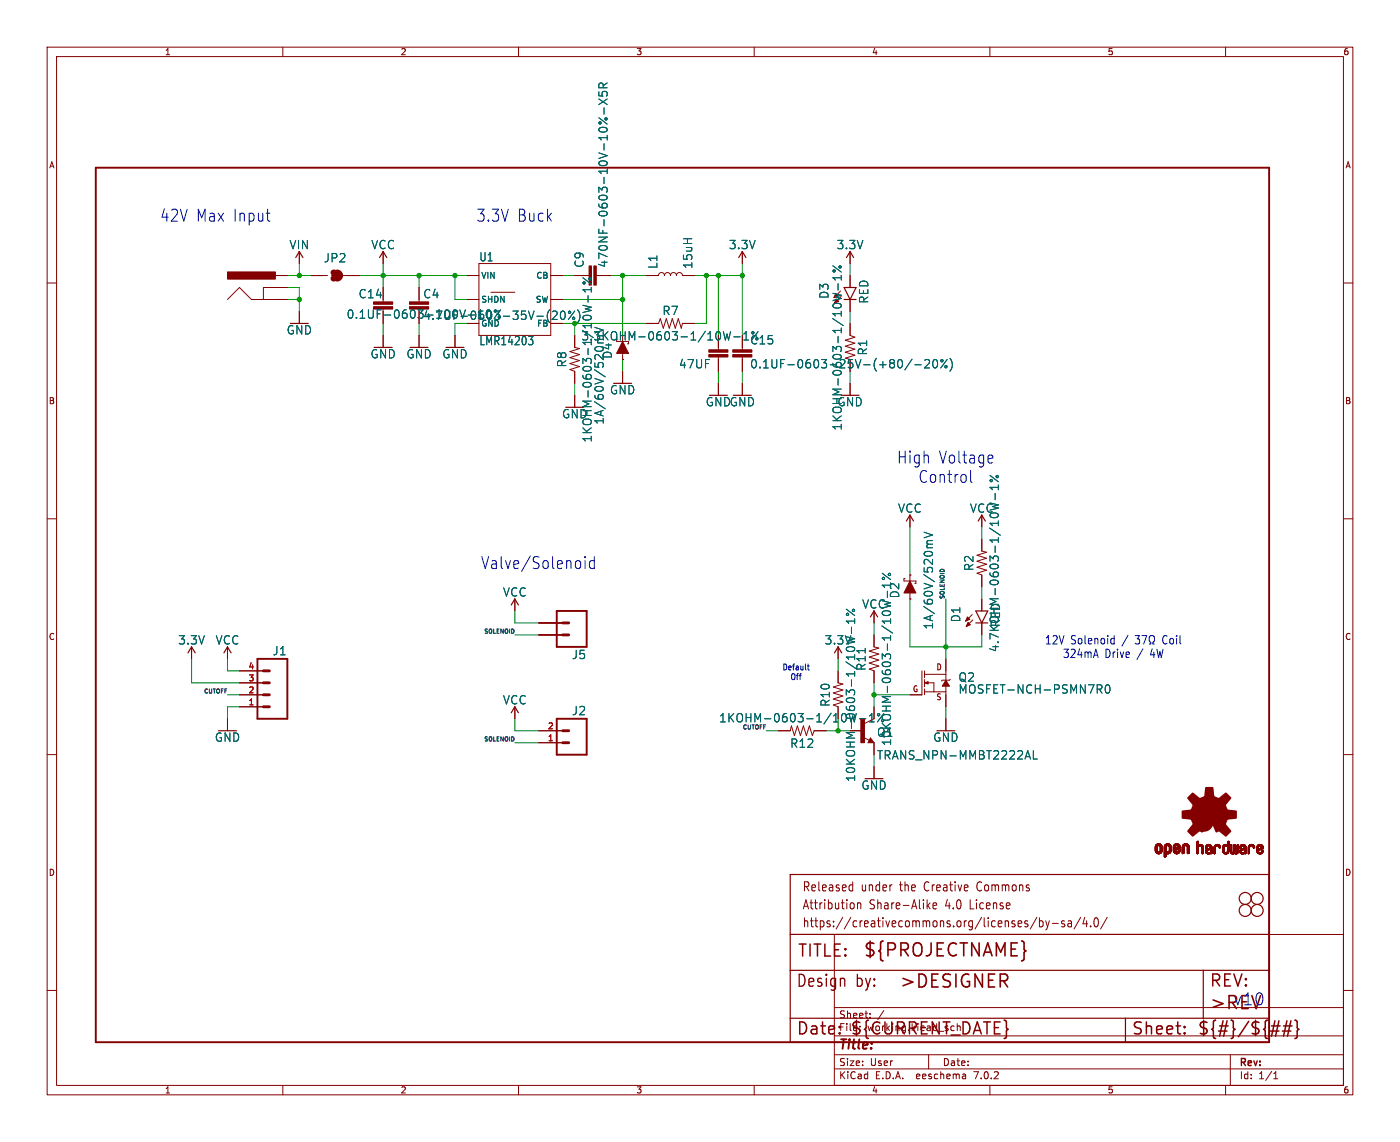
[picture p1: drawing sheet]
<svg xmlns="http://www.w3.org/2000/svg" width="297mm" height="242mm" viewBox="0 0 297 242" stroke-linecap="round" stroke-linejoin="round" font-family="sans-serif">
<defs><g id="words">
<g font-size="3.8" fill="#840000">
<text x="183.1" y="203.2">${PROJECTNAME}</text>
<text x="190.8" y="209.8">&gt;DESIGNER</text>
</g>
<g font-size="3.5" fill="#0000c2">
<text x="34" y="47.2">42V Max Input</text>
<text x="101.1" y="47.2">3.3V Buck</text>
<text x="190.3" y="98.5">High</text>
<text x="199.1" y="98.5">Voltage</text>
<text x="194.8" y="102.6">Control</text>
<text x="102" y="120.8">Valve/Solenoid</text>
<text x="261.6" y="213.4">v10</text>
</g>
<g font-size="3.5" fill="#840000">
<text x="169.2" y="203.2">TITLE:</text>
<text x="168.9" y="209.5">Design</text>
<text x="181.5" y="209.5">by:</text>
<text x="256.5" y="209.5">REV:</text>
<text x="168.9" y="219.7">Date:</text>
<text x="180.3" y="219.7">${CURRENT_DATE}</text>
<text x="240" y="219.7">Sheet:</text>
<text x="254" y="219.7">${#}/${##}</text>
</g>
<text font-size="2.8" fill="#840000" x="178" y="222.9">Title:</text>
<g font-size="2.7" fill="#840000">
<text x="170.2" y="189.2">Released</text>
<text x="182.6" y="189.2">under</text>
<text x="190.9" y="189.2">the</text>
<text x="196.2" y="189.2">Creative</text>
<text x="207.6" y="189.2">Commons</text>
<text x="170.2" y="193">Attribution</text>
<text x="170.2" y="196.8">https://creativecommons.org/licenses/by-sa/4.0/</text>
<text x="184.4" y="193">Share-Alike</text>
<text x="200.6" y="193">4.0</text>
<text x="205.9" y="193">License</text>
</g>
<g font-size="2.5" fill="#006464">
<text x="61.4" y="53">VIN</text>
<text x="78.7" y="53">VCC</text>
<text x="154.6" y="53">3.3V</text>
<text x="177.4" y="53">3.3V</text>
<text x="68.7" y="55.8">JP2</text>
<text x="101.6" y="55.6">U1</text>
<text x="124" y="56.8" transform="rotate(-90 124 56.8)">C9</text>
<text x="129.1" y="56.8" transform="rotate(-90 129.1 56.8)">470NF-0603-10V-10%-X5R</text>
<text x="139.6" y="57.1" transform="rotate(-90 139.6 57.1)">L1</text>
<text x="147" y="57.1" transform="rotate(-90 147 57.1)">15uH</text>
<text x="89.7" y="63.4">C4</text>
<text x="175.9" y="63.4" transform="rotate(-90 175.9 63.4)">D3</text>
<text x="184.4" y="64.4" transform="rotate(-90 184.4 64.4)">RED</text>
<text x="60.8" y="71.1">GND</text>
<text x="89.7" y="68">4.7UF-0603-35V-(20%)</text>
<text x="140.5" y="67">R7</text>
<text x="78.6" y="76.2">GND</text>
<text x="86.2" y="76.2">GND</text>
<text x="93.8" y="76.2">GND</text>
<text x="101.6" y="73.4">LMR14203</text>
<text x="120.3" y="77.9" transform="rotate(-90 120.3 77.9)">R8</text>
<text x="123.3" y="72.4">3.3KOHM-0603-1/10W-1%</text>
<text x="130" y="76.1" transform="rotate(-90 130 76.1)">D4</text>
<text x="159.1" y="73.2">C15</text>
<text x="184.1" y="75.4" transform="rotate(-90 184.1 75.4)">R1</text>
<text x="129.4" y="83.8">GND</text>
<text x="144" y="78.3">47UF</text>
<text x="159.1" y="78.3">0.1UF-0603-25V-(+80/-20%)</text>
<text x="119.2" y="88.9">GND</text>
<text x="149.7" y="86.3">GNDGND</text>
<text x="177.6" y="86.3">GND</text>
<text x="125.7" y="93.9" transform="rotate(-90 125.7 93.9)">1KOHM-0603-1/10W-1%</text>
<text x="128.2" y="90.1" transform="rotate(-90 128.2 90.1)">1A/60V/520mV</text>
<text x="178.7" y="91.3" transform="rotate(-90 178.7 91.3)">1KOHM-0603-1/10W-1%</text>
<text x="190.5" y="108.9">VCC</text>
<text x="205.7" y="108.9">VCC</text>
<text x="206.7" y="121.1" transform="rotate(-90 206.7 121.1)">R2</text>
<text x="106.7" y="126.7">VCC</text>
<text x="182.9" y="129.2">VCC</text>
<text x="190.9" y="126.9" transform="rotate(-90 190.9 126.9)">D2</text>
<text x="203.9" y="132" transform="rotate(-90 203.9 132)">D1</text>
<text x="37.7" y="136.8">3.3V</text>
<text x="45.7" y="136.8">VCC</text>
<text x="174.9" y="136.8">3.3V</text>
<text x="198.1" y="133.5" transform="rotate(-90 198.1 133.5)">1A/60V/520mV</text>
<text x="212.3" y="133" transform="rotate(-90 212.3 133)">RED</text>
<text x="57.8" y="139.1">J1</text>
<text x="121.3" y="139.9">J5</text>
<text x="183.8" y="142.3" transform="rotate(-90 183.8 142.3)">R11</text>
<text x="212.1" y="138.3" transform="rotate(-90 212.1 138.3)">4.7KOHM-0603-1/10W-1%</text>
<text x="106.7" y="149.5">VCC</text>
<text x="176.2" y="149.9" transform="rotate(-90 176.2 149.9)">R10</text>
<text x="203.3" y="144.7">Q2</text>
<text x="203.3" y="147.2">MOSFET-NCH-PSMN7R0</text>
<text x="121.3" y="151.8">J2</text>
<text x="152.5" y="153.3">1KOHM-0603-1/10W-1%</text>
<text x="45.5" y="157.4">GND</text>
<text x="167.6" y="158.7">R12</text>
<text x="186" y="156.4">Q1</text>
<text x="186" y="161.2">TRANS_NPN-MMBT2222AL</text>
<text x="189.2" y="158.2" transform="rotate(-90 189.2 158.2)">10KOHM-0603-1/10W-1%</text>
<text x="197.9" y="157.4">GND</text>
<text x="181.6" y="165.8" transform="rotate(-90 181.6 165.8)">10KOHM-0603-1/10W-1%</text>
<text x="182.7" y="167.6">GND</text>
</g>
<g font-size="2.5" fill="#840000">
<text x="76" y="63.4">C14</text>
<text x="73.5" y="67.7">0.1UF-0603-100V-10%</text>
</g>
<g font-size="2.5" fill="#0000c2">
<text x="221.6" y="136.8">12V Solenoid</text>
<text x="238" y="136.8">/</text>
<text x="246.6" y="136.8">Coil</text>
<text x="225.5" y="139.7">324mA</text>
<text x="234.3" y="139.7">Drive</text>
<text x="241.2" y="139.7">/</text>
<text x="244" y="139.7">4W</text>
</g>
<g font-size="2.1" fill="#840000">
<text x="178" y="218.8">File:</text>
<text x="178" y="216.1">Sheet:</text>
<text x="184" y="218.8">working.kicad_sch</text>
<text x="186.2" y="216.1">/</text>
<text x="178" y="226.2">Size:</text>
<text x="184.6" y="226.2">User</text>
<text x="200" y="226.2">Date:</text>
<text x="263" y="226.4">Rev:</text>
<text x="178" y="229">KiCad</text>
<text x="185.7" y="229">E.D.A.</text>
<text x="194.4" y="229">eeschema</text>
<text x="206.7" y="229">7.0.2</text>
<text x="263" y="229">Id:</text>
<text x="267" y="229">1/1</text>
</g>
<g font-size="1.8" fill="#840000">
<text x="35" y="11.8">1</text>
<text x="85" y="11.8">2</text>
<text x="135" y="11.8">3</text>
<text x="185" y="11.8">4</text>
<text x="235" y="11.8">5</text>
<text x="285" y="11.8">6</text>
<text x="10.4" y="35.8">A</text>
<text x="285.4" y="35.8">A</text>
<text x="10.3" y="85.8">B</text>
<text x="285.3" y="85.8">B</text>
<text x="10.3" y="135.8">C</text>
<text x="285.3" y="135.8">C</text>
<text x="198.6" y="142.3">D</text>
<text x="193.6" y="146.9">G</text>
<text x="198.6" y="148.6">S</text>
<text x="10.3" y="185.8">D</text>
<text x="285.3" y="185.8">D</text>
<text x="35" y="232">1</text>
<text x="85" y="232">2</text>
<text x="135" y="232">3</text>
<text x="185" y="232">4</text>
<text x="235" y="232">5</text>
<text x="285" y="232">6</text>
</g>
<g font-size="1.8" fill="#006464">
<text x="102.1" y="59.2">VIN</text>
<text x="113.7" y="59.2">CB</text>
<text x="102.1" y="64.3">SHDN</text>
<text x="113.5" y="64.3">SW</text>
<text x="102.1" y="69.4">GND</text>
<text x="113.8" y="69.4">FB</text>
</g>
<g font-size="1.8" fill="#a90000">
<text x="52.7" y="142">4</text>
<text x="52.7" y="149.6">1</text>
<text x="52.7" y="147.1">2</text>
<text x="52.7" y="144.5">3</text>
<text x="116.2" y="154.7">2</text>
<text x="116.2" y="157.2">1</text>
</g>
<g font-size="1.8" fill="#0000c2">
<text x="165.9" y="142.3">Default</text>
<text x="167.6" y="144.3">Off</text>
</g>
<g font-size="1.2" fill="#0f0f0f">
<text x="200.4" y="127" transform="rotate(-90 200.4 127)">SOLENOID</text>
<text x="102.5" y="134.4">SOLENOID</text>
<text x="43.1" y="147.1">CUTOFF</text>
<text x="157.4" y="154.7">CUTOFF</text>
<text x="102.5" y="157.2">SOLENOID</text>
</g>
</g></defs>
<g fill="none" stroke="#840000" stroke-width=".21">
<path d="M10 10h277v222.1h-277zM12 12h273v218.1h-273zM60 10v2M110 10v2M160 10v2M210 10v2M260 10v2M10 60h2M58.4 58.4h2.6M63.5 53.3v2.6M66 58.4h3.5M72.8 58.4h3.4"/>
<path d="M81.3 53.3v2.6M99.1 58.4h2.5M101.6 55.9h15.2v15.2h-15.2zM116.8 58.4h2.6M121.9 58.4h3.1M126.5 58.4h3M137.2 58.4h2.5l.2-.4 .4-.2 .5 .2 .2 .4 .2-.4 .4-.2 .5 .2 .1 .4 .2-.4 .5-.2 .4 .2 .2 .4 .2-.4 .4-.2 .5 .2 .2 .4h2.5M157.5 53.3v2.6M180.3 53.3v2.6M180.3 58.4v2.6M285 60h2M48.3 63.5l2.5-2.5 2.5 2.5h7.7"/>
<path d="M61 61h-5.1v2.5M63.5 66v2.6M81.3 71.1v2.6M88.9 61v3M88.9 71.1v2.6M96.5 71.1v2.6M99.1 63.5h2.5M104.1 62h5.1M116.8 63.5h2.6M116.8 68.6h2.6M121.9 71.1v2.6l1 .2-2 .6 2 .7-2 .6 2 .7-2 .6 2 .6-2 .7 1 .3v2.6M132.1 76.2h.1"/>
<path d="M132.1 74.9v1.3M132.1 78.7v2.6M137.2 68.6h2.5l.4-1 .6 2 .7-2 .6 2 .6-2 .7 2 .6-2 .6 2 .3-1h2.5M152.4 71.1v3.1M152.4 75.7v3M157.5 71.1v3.1M157.5 75.7v3M178.3 61.7l-1.4 1.4M178.4 62.9l-1.4 1.4M180.3 68.6v2.5l1.1 .4-2.1 .6 2.1 .7-2.1 .6 2.1 .6-2.1 .7 2.1 .6-2.1 .6M180.3 63.5v2.5M121.9 83.8v2.6"/>
<path d="M152.4 81.3v2.5M157.5 81.3v2.5M180.3 81.3v2.5M10 110h2M193 109.2v2.6M208.3 114.3v2.5l1 .3-2 .6 2 .7-2 .6 2 .6-2 .7 2 .6-2 .6 1 .4v2.6M208.3 109.2v2.6M285 110h2M40.6 137.2v2.5M48.3 137.2v2.5M109.2 127v2.5M114.3 132.1h5.1"/>
<path d="M114.3 134.6h5.1M177.8 137.2v2.5M185.4 129.5v2.6M185.4 134.6v2.6l1 .2-2 .6 2 .7-2 .6 2 .7-2 .6 2 .6-2 .7 1 .3v2.6M192 122.7h-.2v.5h2.5v.5h-.2M193 127h.1M193 121.9h.1M193 121.9v1.3M193 125.7v1.3M200.7 139.7v4.5M206.2 130.3l-1.3 1.4M206.4 131.4l-1.4 1.4"/>
<path d="M208.3 127v2.5M208.3 132.1v2.5M10 160h2M48.3 152.4v2.5M50.8 144.8h5.1M50.8 147.3h5.1M50.8 149.9h5.1M50.8 142.2h5.1M109.2 149.9v2.5M114.3 154.9h5.1M114.3 157.5h5.1M165.1 154.9h2.5l.3-1 .6 2.1 .7-2.1 .6 2.1 .6-2.1 .7 2.1 .6-2.1 .6 2.1 .4-1.1h2.6"/>
<path d="M177.8 142.2v2.6l1 .2-2 .7 2 .6-2 .6 2 .7-2 .6 2 .6-2 .7 1 .4v2.5M180.3 154.9h2.6M183.2 156.4l1.2 .6M184.7 156.5l.7 1h-1.3zM185.4 149.9v2.5l-2 1M185.4 157.5v2.5M195.6 142.2v5.1h-2.6M196.1 142.2v1.5M196.1 144.1v1.5M196.1 146.1v1.2M196.1 146.7h4.6M196.1 143h4.6"/>
<path d="M196.9 144.8h1.2v1.9M200.7 145.5v4.4M200.7 152.4v2.5M201.6 144l-.2 .2h-1.5l-.2 .2M285 160h2M185.4 162.6v2.5M177 198.1h108v32h-108zM180.4 187.6l.5 .1M180.9 187v1.9M180.9 188.8l-.5 .1M181.9 191.4v1.3M181.9 191.6l.2-.2 .4 .1 .1 1.2"/>
<path d="M196.8 192l.5 .7M197.3 191.4l-.6 .8M197.9 192.1l.8-.2-.1-.4-.4-.1-.3 .3 .1 .9h.6M220 194.5l-1.4 2.5M220.5 194.6v1.9M220.5 195.3l.5-.1 .3 .4-.2 .8h-.6M221.8 195.2l.4 1.3M222.2 196.5l-.4 .7M222.6 195.2l-.4 1.3M223.2 195.8h1.3M225.8 195.3l-.4-.1-.2 .3 .1 .3 .5 .2v.4h-.6M226.6 195.3h.6l.1 1.2"/>
<path d="M227.3 195.7l-.5 .1a.4 .4 0 0 0-.3 .4 .4 .4 0 0 0 .3 .3l.5-.1M229.3 194.5l-1.4 2.5M230.1 194.5l-.4 1.4h1M230.5 195.2v1.3M231.4 196.3v.2M232.3 194.7l.3-.1a1.34 1.34 0 0 1 0 1.9h-.1a1.44 1.44 0 0 1-.2-1.8zM234.9 194.5l-1.4 2.5M10 210h2M177 219.6h108M177 213.6h108M184.6 215.7v.1M184.6 214.9v.1"/>
<path d="M285 210h2M60 230.1v2M110 230.1v2M160 230.1v2M177 226.6h108M177 223.6h108M197 223.6v3M204.6 227.7l.3 .2v.8M204.9 228.7h-.5M204.9 228.1l-.5 .1M210 230.1v2M260 230.1v2"/>
<path d="M261 223.6v6.5M270.2 228.7h.9M270.2 227.7l.4-.5v1.5"/>
</g>
<g fill="none" stroke="#840000" stroke-width=".25">
<path d="M62.7 54.6l.8-1.3 .8 1.3M70.4 58.4h1.7M80.5 54.6l.8-1.3 .7 1.3M156.7 54.6l.8-1.3 .7 1.3M179.6 54.6l.7-1.3 .8 1.3M179.1 63.5h2.5M179.1 61h2.5l-1.3 2.5zM192.3 110.5l.7-1.3 .8 1.3M207.5 110.5l.8-1.3 .7 1.3M39.9 138.4l.7-1.2 .8 1.2M47.5 138.4l.8-1.2 .7 1.2M108.5 128.3l.7-1.3 .8 1.3"/>
<path d="M177 138.4l.8-1.2 .8 1.2M184.7 130.8l.7-1.3 .8 1.3M207 132.1h2.5M207 129.5h2.5l-1.2 2.6zM108.5 151.1l.7-1.2 .8 1.2M184.7 157l.1 .2h-.4l.3-.5 .5 .7h-.8M167.6 198.1h101.6M167.6 215.9h101.6v-30.5h-101.6v35.6h101.6M167.6 205.7h101.6M238.8 215.9v5.1M255.3 205.7v10.2"/>
<circle cx="264.2" cy="190.5" r="1.27"/>
<circle cx="264.2" cy="193" r="1.27"/>
<circle cx="266.7" cy="193" r="1.27"/>
<circle cx="266.7" cy="190.5" r="1.27"/>
</g>
<g fill="#840000" stroke="#840000" stroke-width=".21">
<path d="M126 56.4h.5v4.1h-.5z"/>
<path d="M125 56.4h.5v4.1h-.5z"/>
<path d="M177.3 62.2l.5 .5-.9 .4z"/>
<path d="M155.4 75.2h4.1v.5h-4.1z"/>
<path d="M155.4 74.2h4.1v.5h-4.1z"/>
<path d="M48.3 57.7h10.1v1.5h-10.1z"/>
<path d="M132.1 72.4l1.2 2.5h-2.5z"/>
<path d="M86.9 65h4v.5h-4z"/>
<path d="M86.9 64h4v.5h-4z"/>
<path d="M79.2 65h4.1v.5h-4.1z"/>
<path d="M79.2 64h4.1v.5h-4.1z"/>
<path d="M150.4 75.2h4v.5h-4z"/>
<path d="M150.4 74.2h4v.5h-4z"/>
<path d="M196.1 144.8l.8-.3v.5z"/>
<path d="M200.7 144.2l.7 1.3h-1.5z"/>
<path d="M245.1 180.3l.4 .1z"/>
<path d="M245.1 180.3h.4z"/>
<path d="M245.1 180.2l.4 .1z"/>
<path d="M245.1 180.2h.4z"/>
<path d="M245.1 180.1l.4 .1z"/>
<path d="M245.1 180.1h.4z"/>
<path d="M245.1 180l.4 .1z"/>
<path d="M245.1 180h.4z"/>
<path d="M245.1 179.9l.4 .1z"/>
<path d="M245.1 179.9h.4z"/>
<path d="M245.1 179.8l.4 .1z"/>
<path d="M245.1 179.8h.4z"/>
<path d="M245.1 179.7l.4 .1z"/>
<path d="M245.1 179.7h.4z"/>
<path d="M245.1 179.6l.4 .1z"/>
<path d="M245.1 179.6h.4z"/>
<path d="M245.1 180.4h.4z"/>
<path d="M245.1 179.5l.4 .1z"/>
<path d="M245.1 179.5h.4z"/>
<path d="M245.1 180.5h.5z"/>
<path d="M245.1 180.5h.4z"/>
<path d="M245.1 180.4l.4 .1z"/>
<path d="M245.1 179.4l.4 .1z"/>
<path d="M245.1 179.4h.4z"/>
<path d="M245.1 180.6h.5z"/>
<path d="M245.1 180.5l.5 .1z"/>
<path d="M245.1 179.4h.5z"/>
<path d="M245.1 180.6h.6z"/>
<path d="M245.1 179.3l.5 .1z"/>
<path d="M245.1 179.3h.5z"/>
<path d="M245.1 179.3h.6z"/>
<path d="M245.2 180.6h.5z"/>
<path d="M245.2 179.3h.5z"/>
<path d="M245.2 180.7h1.3z"/>
<path d="M245.2 180.6l.6 .1z"/>
<path d="M245.2 179.3h1.2z"/>
<path d="M245.2 180.7h1.2z"/>
<path d="M245.2 179.2l1.2 .1z"/>
<path d="M245.2 179.2h1.2z"/>
<path d="M245.2 180.7l1.2 .1z"/>
<path d="M245.2 180.8h1.2z"/>
<path d="M245.3 180.8h1.1z"/>
<path d="M245.3 179.1l1.1 .1z"/>
<path d="M245.3 180.8h1z"/>
<path d="M245.3 179.1h1z"/>
<path d="M245.3 180.8l1 .1z"/>
<path d="M245.3 180.9h1z"/>
<path d="M245.4 180.9h.9z"/>
<path d="M245.4 179.1h.9z"/>
<path d="M245.4 180.9h.8z"/>
<path d="M245.4 179l.8 .1z"/>
<path d="M245.4 179h.8z"/>
<path d="M245.4 180.9l.8 .1z"/>
<path d="M245.5 179h.7z"/>
<path d="M245.5 181h.7z"/>
<path d="M245.5 181h.6z"/>
<path d="M245.5 179h.6z"/>
<path d="M245.5 178.9l.6 .1z"/>
<path d="M245.6 178.9h.4z"/>
<path d="M245.6 181h.4z"/>
<path d="M245.7 178.9h.3z"/>
<path d="M245.7 181h.2z"/>
<path d="M245.7 178.9h.2z"/>
<path d="M245.9 179.3h.6z"/>
<path d="M245.9 180.6l.6 .1z"/>
<path d="M245.9 180.6h.6z"/>
<path d="M246 180.6h.5z"/>
<path d="M246 179.3h.5z"/>
<path d="M246 179.3l.5 .1z"/>
<path d="M246 179.4h.5z"/>
<path d="M246 180.5l.5 .1z"/>
<path d="M246 180.5h.5z"/>
<path d="M246.1 180.5h.4z"/>
<path d="M246.1 179.4h.4z"/>
<path d="M246.1 179.4l.4 .1z"/>
<path d="M246.1 179.5h.4z"/>
<path d="M246.1 180.4l.4 .1z"/>
<path d="M246.1 180.4h.4z"/>
<path d="M246.1 179.5l.4 .1z"/>
<path d="M246.1 180.3l.4 .1z"/>
<path d="M246.1 180.3h.4z"/>
<path d="M246.1 180.2l.4 .1z"/>
<path d="M246.1 180.2h.4z"/>
<path d="M246.1 180.1l.4 .1z"/>
<path d="M246.1 180.1h.4z"/>
<path d="M246.1 180l.4 .1z"/>
<path d="M246.1 180h.4z"/>
<path d="M246.1 179.9l.4 .1z"/>
<path d="M246.1 179.9h.4z"/>
<path d="M246.1 179.8l.4 .1z"/>
<path d="M246.1 179.8h.4z"/>
<path d="M246.1 179.7l.4 .1z"/>
<path d="M246.1 179.7h.4z"/>
<path d="M246.1 179.6l.4 .1z"/>
<path d="M246.1 179.6h.4z"/>
<path d="M247 181.7h.2z"/>
<path d="M247 181.6l.3 .1z"/>
<path d="M247 181.6h.3z"/>
<path d="M247 181.6h.4z"/>
<path d="M247 181.5l.4 .1z"/>
<path d="M247 181.5h.4z"/>
<path d="M247 181.4l.4 .1z"/>
<path d="M247 181.4h.4z"/>
<path d="M247 181.3l.4 .1z"/>
<path d="M247 181.3h.4z"/>
<path d="M247 181.2l.4 .1z"/>
<path d="M247 181.2h.4z"/>
<path d="M247 181.1l.4 .1z"/>
<path d="M247 181.1h.4z"/>
<path d="M247 181l.4 .1z"/>
<path d="M247 181h.4z"/>
<path d="M247 181h1z"/>
<path d="M247 181h1.1z"/>
<path d="M247 180.9l1.1 .1z"/>
<path d="M247 180.9h1.1z"/>
<path d="M247 180.9h1.2z"/>
<path d="M247 180.8l1.2 .1z"/>
<path d="M247 180.8h1.2z"/>
<path d="M247 180.8h1.3z"/>
<path d="M247 180.7l1.3 .1z"/>
<path d="M247 180.7h1.3z"/>
<path d="M247 180.7h1.4z"/>
<path d="M247 180.6l.7 .1z"/>
<path d="M247 180.6h.6z"/>
<path d="M247 180.6h.5z"/>
<path d="M247 180.5l.5 .1z"/>
<path d="M247 180.5h.5z"/>
<path d="M247 180.5h.4z"/>
<path d="M247 180.4l.4 .1z"/>
<path d="M247 180.4h.4z"/>
<path d="M247 180.3l.4 .1z"/>
<path d="M247 180.3h.4z"/>
<path d="M247 180.2l.4 .1z"/>
<path d="M247 180.2h.4z"/>
<path d="M247 180.1l.4 .1z"/>
<path d="M247 180.1h.4z"/>
<path d="M247 180l.4 .1z"/>
<path d="M247 180h.4z"/>
<path d="M247 179.9l.4 .1z"/>
<path d="M247 179.9h.4z"/>
<path d="M247 179.8l.4 .1z"/>
<path d="M247 179.8h.4z"/>
<path d="M247 179.7l.4 .1z"/>
<path d="M247 179.7h.4z"/>
<path d="M247 179.6l.4 .1z"/>
<path d="M247 179.6h.4z"/>
<path d="M247 179.5l.4 .1z"/>
<path d="M247 179.5h.4z"/>
<path d="M247 179.4l.5 .1z"/>
<path d="M247 181.7h.1z"/>
<path d="M247 179.4h.5z"/>
<path d="M247 179.3l.6 .1z"/>
<path d="M247.1 179.3h.5z"/>
<path d="M247.1 179.3h1.3z"/>
<path d="M247.1 179.2l1.2 .1z"/>
<path d="M247.1 179.2h1.2z"/>
<path d="M247.2 179.2h1.1z"/>
<path d="M247.2 179.1l1.1 .1z"/>
<path d="M247.2 179.1h1.1z"/>
<path d="M247.2 179.1h1z"/>
<path d="M247.3 179.1h.9z"/>
<path d="M247.3 179l.9 .1z"/>
<path d="M247.3 179h.8z"/>
<path d="M247.4 179h.7z"/>
<path d="M247.4 179h.6z"/>
<path d="M247.5 181h.5z"/>
<path d="M247.5 178.9l.5 .1z"/>
<path d="M247.5 181h.4z"/>
<path d="M247.5 178.9h.4z"/>
<path d="M247.6 181h.3z"/>
<path d="M247.6 178.9h.3z"/>
<path d="M247.6 178.9h.2z"/>
<path d="M247.6 181h.2z"/>
<path d="M247.8 179.3h.6z"/>
<path d="M247.8 180.6l.6 .1z"/>
<path d="M247.8 180.6h.6z"/>
<path d="M247.9 180.6h.5z"/>
<path d="M247.9 179.3h.5z"/>
<path d="M247.9 179.3l.5 .1z"/>
<path d="M247.9 179.4h.5z"/>
<path d="M248 180.5l.4 .1z"/>
<path d="M248 179.4h.4z"/>
<path d="M248 180.5h.4z"/>
<path d="M248 179.4l.4 .1z"/>
<path d="M248 179.5h.4z"/>
<path d="M248 180.4l.4 .1z"/>
<path d="M248 180.4h.5z"/>
<path d="M248 179.5h.5z"/>
<path d="M248.1 180.4h.4z"/>
<path d="M248.1 179.5h.4z"/>
<path d="M248.1 180.3l.4 .1z"/>
<path d="M248.1 179.6h.4z"/>
<path d="M248.1 179.5l.4 .1z"/>
<path d="M248.1 180.3h.4z"/>
<path d="M248.1 180.2l.4 .1z"/>
<path d="M248.1 180.2h.4z"/>
<path d="M248.1 180.1l.4 .1z"/>
<path d="M248.1 180.1h.4z"/>
<path d="M248.1 180l.4 .1z"/>
<path d="M248.1 180h.4z"/>
<path d="M248.1 179.9l.4 .1z"/>
<path d="M248.1 179.9h.4z"/>
<path d="M248.1 179.8l.4 .1z"/>
<path d="M248.1 179.8h.4z"/>
<path d="M248.1 179.7l.4 .1z"/>
<path d="M248.1 179.7h.4z"/>
<path d="M248.1 179.6l.4 .1z"/>
<path d="M248.9 180.4l.4 .1z"/>
<path d="M248.9 180.4h.4z"/>
<path d="M248.9 180.3l.4 .1z"/>
<path d="M248.9 180.3h.4z"/>
<path d="M248.9 180.3h.5z"/>
<path d="M248.9 180.2l.5 .1z"/>
<path d="M248.9 180.2h.6z"/>
<path d="M248.9 180.2h.7z"/>
<path d="M248.9 180.1l.8 .1z"/>
<path d="M248.9 180.1h.8z"/>
<path d="M248.9 180.1h.9z"/>
<path d="M248.9 180.1h1z"/>
<path d="M248.9 180l1 .1z"/>
<path d="M248.9 180h1z"/>
<path d="M248.9 180h1.1z"/>
<path d="M248.9 180h1.2z"/>
<path d="M248.9 179.9l1.2 .1z"/>
<path d="M248.9 179.9h1.3z"/>
<path d="M248.9 179.9h1.4z"/>
<path d="M248.9 179.8l.4 .1z"/>
<path d="M248.9 179.8h.4z"/>
<path d="M248.9 179.7l.4 .1z"/>
<path d="M248.9 179.7h.4z"/>
<path d="M248.9 179.6l.4 .1z"/>
<path d="M248.9 179.6h.4z"/>
<path d="M248.9 179.5l.4 .1z"/>
<path d="M248.9 179.5h.4z"/>
<path d="M248.9 180.5h.5z"/>
<path d="M248.9 180.5h.4z"/>
<path d="M248.9 179.4l.4 .1z"/>
<path d="M248.9 179.4h.5z"/>
<path d="M248.9 180.6h.5z"/>
<path d="M248.9 180.5l.5 .1z"/>
<path d="M249 180.6h.5z"/>
<path d="M249 179.4h.4z"/>
<path d="M249 179.3l.5 .1z"/>
<path d="M249 179.3h.5z"/>
<path d="M249 180.7h1.3z"/>
<path d="M249 180.6l.6 .1z"/>
<path d="M249 179.3h.6z"/>
<path d="M249 179.3h1.3z"/>
<path d="M249 180.7h1.2z"/>
<path d="M249 179.2l1.3 .1z"/>
<path d="M249 179.2h1.3z"/>
<path d="M249 179.2h1.2z"/>
<path d="M249.1 180.7l1.1 .1z"/>
<path d="M249.1 179.2h1.1z"/>
<path d="M249.1 180.8h1.1z"/>
<path d="M249.1 179.1l1.1 .1z"/>
<path d="M249.1 179.1h1.1z"/>
<path d="M249.1 180.8h1z"/>
<path d="M249.1 180.8l1 .1z"/>
<path d="M249.1 179.1h1z"/>
<path d="M249.2 180.9h.9z"/>
<path d="M249.2 179.1h.9z"/>
<path d="M249.2 179l.9 .1z"/>
<path d="M249.2 180.9h.8z"/>
<path d="M249.2 179h.8z"/>
<path d="M249.3 180.9h.7z"/>
<path d="M249.3 179h.7z"/>
<path d="M249.3 180.9l.7 .1z"/>
<path d="M249.3 181h.7z"/>
<path d="M249.3 179h.6z"/>
<path d="M249.3 181h.6z"/>
<path d="M249.4 178.9l.5 .1z"/>
<path d="M249.4 181h.5z"/>
<path d="M249.4 179.8l.9 .1z"/>
<path d="M249.4 179.8h.9z"/>
<path d="M249.4 178.9h.4z"/>
<path d="M249.4 181h.4z"/>
<path d="M249.5 178.9h.3z"/>
<path d="M249.5 181h.3z"/>
<path d="M249.5 179.8h.8z"/>
<path d="M249.5 181h.2z"/>
<path d="M249.5 178.9h.2z"/>
<path d="M249.6 179.8h.7z"/>
<path d="M249.6 179.7l.7 .1z"/>
<path d="M249.6 179.7h.7z"/>
<path d="M249.7 179.7h.6z"/>
<path d="M249.7 179.3h.6z"/>
<path d="M249.7 180.6l.6 .1z"/>
<path d="M249.8 180.6h.5z"/>
<path d="M249.8 179.7h.5z"/>
<path d="M249.8 179.3h.5z"/>
<path d="M249.8 179.6l.5 .1z"/>
<path d="M249.8 179.3l.5 .1z"/>
<path d="M249.8 179.4h.5z"/>
<path d="M249.9 180.6h.4z"/>
<path d="M249.9 179.4h.4z"/>
<path d="M249.9 180.5l.4 .1z"/>
<path d="M249.9 179.6h.4z"/>
<path d="M249.9 180.5h.4z"/>
<path d="M249.9 179.4l.4 .1z"/>
<path d="M249.9 179.5h.4z"/>
<path d="M249.9 180.4l.4 .1z"/>
<path d="M249.9 180.4h.4z"/>
<path d="M249.9 179.5l.4 .1z"/>
<path d="M250 180.4h.3z"/>
<path d="M250 180.3l.3 .1z"/>
<path d="M250 180.3h.3z"/>
<path d="M250 180.2l.3 .1z"/>
<path d="M250 180.2h.3z"/>
<path d="M250.1 180.2h.2z"/>
<path d="M250.2 180.1l.1 .1z"/>
<path d="M250.8 180.9l.3 .1z"/>
<path d="M250.8 180.9h.3z"/>
<path d="M250.8 180.9h.4z"/>
<path d="M250.8 180.8l.4 .1z"/>
<path d="M250.8 180.8h.4z"/>
<path d="M250.8 180.7l.4 .1z"/>
<path d="M250.8 180.7h.4z"/>
<path d="M250.8 180.6l.4 .1z"/>
<path d="M250.8 180.6h.4z"/>
<path d="M250.8 180.5l.4 .1z"/>
<path d="M250.8 180.5h.4z"/>
<path d="M250.8 180.4l.4 .1z"/>
<path d="M250.8 180.4h.4z"/>
<path d="M250.8 180.3l.4 .1z"/>
<path d="M250.8 180.3h.4z"/>
<path d="M250.8 180.2l.4 .1z"/>
<path d="M250.8 180.2h.4z"/>
<path d="M250.8 180.1l.4 .1z"/>
<path d="M250.8 180.1h.4z"/>
<path d="M250.8 180l.4 .1z"/>
<path d="M250.8 180h.4z"/>
<path d="M250.8 179.9l.4 .1z"/>
<path d="M250.8 179.9h.4z"/>
<path d="M250.8 179.8l.4 .1z"/>
<path d="M250.8 179.8h.4z"/>
<path d="M250.8 179.7l.4 .1z"/>
<path d="M250.8 179.7h.4z"/>
<path d="M250.8 179.6l.4 .1z"/>
<path d="M250.8 179.6h.4z"/>
<path d="M250.8 181h.3z"/>
<path d="M250.8 179.5l.4 .1z"/>
<path d="M250.8 179.5h.4z"/>
<path d="M250.8 181h.2z"/>
<path d="M250.8 179.5h.5z"/>
<path d="M250.8 179.4l.5 .1z"/>
<path d="M250.8 179.4h.5z"/>
<path d="M250.9 179.4h.4z"/>
<path d="M250.9 179.4h.5z"/>
<path d="M250.9 179.3l.5 .1z"/>
<path d="M250.9 179.3h.5z"/>
<path d="M250.9 179.3h.6z"/>
<path d="M250.9 179.3h1.3z"/>
<path d="M250.9 179.2l1.3 .1z"/>
<path d="M250.9 179.2h1.3z"/>
<path d="M250.9 179.2h1.2z"/>
<path d="M251 179.2h1.1z"/>
<path d="M251 179.1l1.1 .1z"/>
<path d="M251 179.1h1.1z"/>
<path d="M251.1 179.1h.9z"/>
<path d="M251.1 179l.9 .1z"/>
<path d="M251.1 179h.9z"/>
<path d="M251.1 179h.8z"/>
<path d="M251.2 179h.7z"/>
<path d="M251.2 179h.6z"/>
<path d="M251.3 178.9l.5 .1z"/>
<path d="M251.3 178.9h.5z"/>
<path d="M251.4 178.9h.3z"/>
<path d="M251.5 178.9h.2z"/>
<path d="M251.6 179.3h.6z"/>
<path d="M251.7 179.3h.5z"/>
<path d="M251.7 179.3l.5 .1z"/>
<path d="M251.7 179.4h.5z"/>
<path d="M251.8 179.4h.4z"/>
<path d="M251.8 179.4h.5z"/>
<path d="M251.8 179.4l.5 .1z"/>
<path d="M251.8 179.5h.5z"/>
<path d="M251.9 179.5h.4z"/>
<path d="M251.9 180.9l.3 .1z"/>
<path d="M251.9 180.9h.3z"/>
<path d="M251.9 180.9h.4z"/>
<path d="M251.9 180.8l.4 .1z"/>
<path d="M251.9 180.8h.4z"/>
<path d="M251.9 180.7l.4 .1z"/>
<path d="M251.9 180.7h.4z"/>
<path d="M251.9 180.6l.4 .1z"/>
<path d="M251.9 180.6h.4z"/>
<path d="M251.9 180.5l.4 .1z"/>
<path d="M251.9 180.5h.4z"/>
<path d="M251.9 180.4l.4 .1z"/>
<path d="M251.9 180.4h.4z"/>
<path d="M251.9 180.3l.4 .1z"/>
<path d="M251.9 180.3h.4z"/>
<path d="M251.9 180.2l.4 .1z"/>
<path d="M251.9 180.2h.4z"/>
<path d="M251.9 180.1l.4 .1z"/>
<path d="M251.9 180.1h.4z"/>
<path d="M251.9 180l.4 .1z"/>
<path d="M251.9 180h.4z"/>
<path d="M251.9 179.9l.4 .1z"/>
<path d="M251.9 179.9h.4z"/>
<path d="M251.9 179.8l.4 .1z"/>
<path d="M251.9 179.8h.4z"/>
<path d="M251.9 179.7l.4 .1z"/>
<path d="M251.9 179.7h.4z"/>
<path d="M251.9 179.6l.4 .1z"/>
<path d="M251.9 179.6h.4z"/>
<path d="M251.9 179.5l.4 .1z"/>
<path d="M251.9 181h.2z"/>
<path d="M253.9 181h.2z"/>
<path d="M253.9 178.5h.3z"/>
<path d="M253.9 181h.3z"/>
<path d="M253.9 180.9l.3 .1z"/>
<path d="M253.9 180.9h.3z"/>
<path d="M253.9 180.8l.3 .1z"/>
<path d="M253.9 180.8h.3z"/>
<path d="M253.9 180.7l.3 .1z"/>
<path d="M253.9 180.7h.3z"/>
<path d="M253.9 180.6l.3 .1z"/>
<path d="M253.9 180.6h.3z"/>
<path d="M253.9 180.5l.3 .1z"/>
<path d="M253.9 180.5h.3z"/>
<path d="M253.9 180.4l.3 .1z"/>
<path d="M253.9 180.4h.3z"/>
<path d="M253.9 180.3l.3 .1z"/>
<path d="M253.9 180.3h.3z"/>
<path d="M253.9 180.2l.3 .1z"/>
<path d="M253.9 180.2h.3z"/>
<path d="M253.9 180.1l.3 .1z"/>
<path d="M253.9 180.1h.3z"/>
<path d="M253.9 180l.3 .1z"/>
<path d="M253.9 180h.3z"/>
<path d="M253.9 179.9l.3 .1z"/>
<path d="M253.9 179.9h.3z"/>
<path d="M253.9 179.8l.3 .1z"/>
<path d="M253.9 179.8h.3z"/>
<path d="M253.9 179.7l.3 .1z"/>
<path d="M253.9 179.7h.3z"/>
<path d="M253.9 179.6l.3 .1z"/>
<path d="M253.9 179.6h.3z"/>
<path d="M253.9 179.5l.4 .1z"/>
<path d="M253.9 179.5h.4z"/>
<path d="M253.9 179.4l.4 .1z"/>
<path d="M253.9 179.4h.4z"/>
<path d="M253.9 179.4h.5z"/>
<path d="M253.9 179.4h.6z"/>
<path d="M253.9 179.3l.6 .1z"/>
<path d="M253.9 179.3h.6z"/>
<path d="M253.9 179.3h.7z"/>
<path d="M253.9 179.3h1.3z"/>
<path d="M253.9 179.3h1.2z"/>
<path d="M253.9 179.2l1.2 .1z"/>
<path d="M253.9 179.2h1.2z"/>
<path d="M253.9 179.2h1.1z"/>
<path d="M253.9 179.1l1.1 .1z"/>
<path d="M253.9 179.1h1.1z"/>
<path d="M253.9 179.1h1z"/>
<path d="M253.9 179.1h.3z"/>
<path d="M253.9 179l.3 .1z"/>
<path d="M253.9 179h.3z"/>
<path d="M253.9 178.9l.3 .1z"/>
<path d="M253.9 178.9h.3z"/>
<path d="M253.9 178.8l.3 .1z"/>
<path d="M253.9 178.8h.3z"/>
<path d="M253.9 178.7l.3 .1z"/>
<path d="M253.9 178.7h.3z"/>
<path d="M253.9 178.6l.3 .1z"/>
<path d="M253.9 178.6h.3z"/>
<path d="M253.9 178.5l.3 .1z"/>
<path d="M254 178.5h.2z"/>
<path d="M254 178.4l.2 .1z"/>
<path d="M254 178.4h.2z"/>
<path d="M254.1 178.4h.1z"/>
<path d="M254.3 179.1h.6z"/>
<path d="M254.4 179.1h.5z"/>
<path d="M254.4 179.1h.4z"/>
<path d="M254.7 179.3h.5z"/>
<path d="M254.7 179.3l.5 .1z"/>
<path d="M254.8 179.4h.4z"/>
<path d="M254.9 179.4h.3z"/>
<path d="M254.9 179.4h.4z"/>
<path d="M254.9 179.4l.4 .1z"/>
<path d="M254.9 179.5h.4z"/>
<path d="M255 179.5l.3 .1z"/>
<path d="M255 179.5h.3z"/>
<path d="M255 179.6h.3z"/>
<path d="M255 179.7h.3z"/>
<path d="M255 179.6l.3 .1z"/>
<path d="M255 181h.1z"/>
<path d="M255 181h.2z"/>
<path d="M255 181h.3z"/>
<path d="M255 180.9l.3 .1z"/>
<path d="M255 180.9h.3z"/>
<path d="M255 180.8l.3 .1z"/>
<path d="M255 180.8h.3z"/>
<path d="M255 180.7l.3 .1z"/>
<path d="M255 180.7h.3z"/>
<path d="M255 180.6l.3 .1z"/>
<path d="M255 180.6h.3z"/>
<path d="M255 180.5l.3 .1z"/>
<path d="M255 180.5h.3z"/>
<path d="M255 180.4l.3 .1z"/>
<path d="M255 180.4h.3z"/>
<path d="M255 180.3l.3 .1z"/>
<path d="M255 180.3h.3z"/>
<path d="M255 180.2l.3 .1z"/>
<path d="M255 180.2h.3z"/>
<path d="M255 180.1l.3 .1z"/>
<path d="M255 180.1h.3z"/>
<path d="M255 180l.3 .1z"/>
<path d="M255 180h.3z"/>
<path d="M255 179.9l.3 .1z"/>
<path d="M255 179.9h.3z"/>
<path d="M255 179.8l.3 .1z"/>
<path d="M255 179.8h.3z"/>
<path d="M255 179.7l.3 .1z"/>
<path d="M255.7 180.6h.4z"/>
<path d="M255.7 180.6h.3z"/>
<path d="M255.7 180.5l.3 .1z"/>
<path d="M255.7 180.5h.3z"/>
<path d="M255.7 180.5h.4z"/>
<path d="M255.7 180.4l.4 .1z"/>
<path d="M255.7 180.4h.4z"/>
<path d="M255.7 179.8h.2z"/>
<path d="M255.7 179.8h.3z"/>
<path d="M255.7 179.7l.3 .1z"/>
<path d="M255.7 179.7h.3z"/>
<path d="M255.8 180.7h.3z"/>
<path d="M255.8 180.6l.3 .1z"/>
<path d="M255.8 180.6h.3z"/>
<path d="M255.8 180.4h.3z"/>
<path d="M255.8 179.8h.1z"/>
<path d="M255.8 179.7h.2z"/>
<path d="M255.8 179.6l.2 .1z"/>
<path d="M255.8 179.6h.2z"/>
<path d="M255.8 180.3l.3 .1z"/>
<path d="M255.8 180.3h.3z"/>
<path d="M255.8 180.3h.4z"/>
<path d="M255.8 179.6h.3z"/>
<path d="M255.8 179.5l.3 .1z"/>
<path d="M255.8 179.5h.3z"/>
<path d="M255.8 180.8h.4z"/>
<path d="M255.8 180.7l.4 .1z"/>
<path d="M255.8 180.7h.4z"/>
<path d="M255.8 180.3h.5z"/>
<path d="M255.8 180.8h.8z"/>
<path d="M255.8 180.8h.5z"/>
<path d="M255.8 179.4l.4 .1z"/>
<path d="M255.8 180.2l.5 .1z"/>
<path d="M255.8 179.4h.4z"/>
<path d="M255.8 180.2h.6z"/>
<path d="M255.9 180.9h.7z"/>
<path d="M255.9 180.8l.7 .1z"/>
<path d="M255.9 180.2h.6z"/>
<path d="M255.9 179.4h.3z"/>
<path d="M255.9 179.4h.4z"/>
<path d="M255.9 179.3l.4 .1z"/>
<path d="M255.9 179.3h.5z"/>
<path d="M255.9 179.3h1.1z"/>
<path d="M255.9 180.1l.7 .1z"/>
<path d="M255.9 180.1h.7z"/>
<path d="M255.9 179.3h1z"/>
<path d="M256 180.9h.6z"/>
<path d="M256 180.1h.7z"/>
<path d="M256 179.2l.9 .1z"/>
<path d="M256 180.9l.6 .1z"/>
<path d="M256 179.2h.9z"/>
<path d="M256 181h.6z"/>
<path d="M256 180.1h1.1z"/>
<path d="M256 179.2h.8z"/>
<path d="M256.1 179.1l.7 .1z"/>
<path d="M256.1 180.1h1z"/>
<path d="M256.1 181h.5z"/>
<path d="M256.1 179.1h.7z"/>
<path d="M256.1 180l1 .1z"/>
<path d="M256.1 180h1z"/>
<path d="M256.1 179.1h.6z"/>
<path d="M256.2 181l.4 .1z"/>
<path d="M256.2 180h.9z"/>
<path d="M256.2 179.1h.5z"/>
<path d="M256.2 179.1h.4z"/>
<path d="M256.3 180h.8z"/>
<path d="M256.3 179.9l.8 .1z"/>
<path d="M256.4 180.8h.2z"/>
<path d="M256.4 179.9h.7z"/>
<path d="M256.4 179l.1 .1z"/>
<path d="M256.5 179.3h.5z"/>
<path d="M256.5 179.9h.6z"/>
<path d="M256.5 179.3l.5 .1z"/>
<path d="M256.6 179.8l.5 .1z"/>
<path d="M256.6 179.4h.4z"/>
<path d="M256.6 179.8h.5z"/>
<path d="M256.7 179.4h.3z"/>
<path d="M256.7 179.8h.4z"/>
<path d="M256.7 179.4l.4 .1z"/>
<path d="M256.7 179.5h.4z"/>
<path d="M256.8 179.8h.3z"/>
<path d="M256.8 179.5h.3z"/>
<path d="M256.8 180.1h.3z"/>
<path d="M256.8 179.7l.3 .1z"/>
<path d="M256.8 179.7h.3z"/>
<path d="M256.8 179.6h.3z"/>
<path d="M256.8 179.5l.3 .1z"/>
<path d="M256.8 181h.2z"/>
<path d="M256.8 181h.3z"/>
<path d="M256.8 180.9l.3 .1z"/>
<path d="M256.8 180.9h.3z"/>
<path d="M256.8 180.8l.3 .1z"/>
<path d="M256.8 180.8h.3z"/>
<path d="M256.8 180.7l.3 .1z"/>
<path d="M256.8 180.7h.3z"/>
<path d="M256.8 180.6l.3 .1z"/>
<path d="M256.8 180.6h.3z"/>
<path d="M256.8 180.5l.3 .1z"/>
<path d="M256.8 180.5h.3z"/>
<path d="M256.8 180.4l.3 .1z"/>
<path d="M256.8 180.4h.3z"/>
<path d="M256.8 180.3l.3 .1z"/>
<path d="M256.8 180.3h.3z"/>
<path d="M256.8 180.2l.3 .1z"/>
<path d="M256.8 180.2h.3z"/>
<path d="M256.8 180.1l.3 .1z"/>
<path d="M256.8 179.6l.3 .1z"/>
<path d="M257.6 181h.1z"/>
<path d="M257.6 181h.2z"/>
<path d="M257.6 180.9l.2 .1z"/>
<path d="M257.6 180.9h.2z"/>
<path d="M257.6 180.9h.3z"/>
<path d="M257.6 180.8l.3 .1z"/>
<path d="M257.6 180.8h.3z"/>
<path d="M257.6 180.7l.3 .1z"/>
<path d="M257.6 180.7h.3z"/>
<path d="M257.6 180.6l.3 .1z"/>
<path d="M257.6 180.6h.3z"/>
<path d="M257.6 180.5l.3 .1z"/>
<path d="M257.6 180.5h.3z"/>
<path d="M257.6 180.4l.3 .1z"/>
<path d="M257.6 180.4h.3z"/>
<path d="M257.6 180.3l.3 .1z"/>
<path d="M257.6 180.3h.3z"/>
<path d="M257.6 180.2l.3 .1z"/>
<path d="M257.6 180.2h.3z"/>
<path d="M257.6 180.1l.3 .1z"/>
<path d="M257.6 180.1h.3z"/>
<path d="M257.6 180l.3 .1z"/>
<path d="M257.6 180h.3z"/>
<path d="M257.6 179.9l.3 .1z"/>
<path d="M257.6 179.9h.3z"/>
<path d="M257.6 179.8l.3 .1z"/>
<path d="M257.6 179.8h.3z"/>
<path d="M257.6 179.7l.3 .1z"/>
<path d="M257.6 179.7h.3z"/>
<path d="M257.6 179.6l.3 .1z"/>
<path d="M257.6 179.6h.3z"/>
<path d="M257.6 179.5l.3 .1z"/>
<path d="M257.6 179.5h.3z"/>
<path d="M257.6 179.5h.4z"/>
<path d="M257.6 179.4l.4 .1z"/>
<path d="M257.6 179.4h.4z"/>
<path d="M257.7 179.4h.4z"/>
<path d="M257.7 179.3l.4 .1z"/>
<path d="M257.7 179.3h.5z"/>
<path d="M257.7 179.3h1.1z"/>
<path d="M257.7 179.3h1z"/>
<path d="M257.7 179.2l1 .1z"/>
<path d="M257.8 179.2h.9z"/>
<path d="M257.8 179.2h.8z"/>
<path d="M257.9 179.1l.7 .1z"/>
<path d="M257.9 179.1h.7z"/>
<path d="M258 179.1h.5z"/>
<path d="M258.1 179.1h.3z"/>
<path d="M258.2 179l.1 .1z"/>
<path d="M258.3 179.3h.5z"/>
<path d="M258.3 179.3l.5 .1z"/>
<path d="M258.4 179.4h.4z"/>
<path d="M258.5 179.4h.3z"/>
<path d="M258.5 179.4h.4z"/>
<path d="M258.5 179.4l.4 .1z"/>
<path d="M258.5 179.5h.4z"/>
<path d="M258.6 179.5h.3z"/>
<path d="M258.6 179.6h.3z"/>
<path d="M258.6 179.5l.3 .1z"/>
<path d="M258.6 179.7h.3z"/>
<path d="M258.6 179.6l.3 .1z"/>
<path d="M258.7 179.8h.1z"/>
<path d="M258.7 179.7l.2 .1z"/>
<path d="M258.7 179.7h.2z"/>
<path d="M259.4 180.4h.3z"/>
<path d="M259.4 180.3l.3 .1z"/>
<path d="M259.4 180.3h.3z"/>
<path d="M259.4 180.2l.3 .1z"/>
<path d="M259.4 180.2h.3z"/>
<path d="M259.4 180.1l.3 .1z"/>
<path d="M259.4 180.1h.3z"/>
<path d="M259.4 180l.3 .1z"/>
<path d="M259.4 180h.3z"/>
<path d="M259.4 179.9l.3 .1z"/>
<path d="M259.4 179.9h.3z"/>
<path d="M259.4 179.8l.3 .1z"/>
<path d="M259.4 179.8h.3z"/>
<path d="M259.4 179.7l.3 .1z"/>
<path d="M259.4 179.7h.3z"/>
<path d="M259.4 180.4l.3 .1z"/>
<path d="M259.4 179.6l.3 .1z"/>
<path d="M259.4 180.5h.3z"/>
<path d="M259.4 179.6h.3z"/>
<path d="M259.4 180.6h.3z"/>
<path d="M259.4 180.5l.3 .1z"/>
<path d="M259.4 179.5l.3 .1z"/>
<path d="M259.4 179.5h.3z"/>
<path d="M259.4 180.7h.4z"/>
<path d="M259.4 180.6l.4 .1z"/>
<path d="M259.4 179.5h.4z"/>
<path d="M259.4 179.4l.4 .1z"/>
<path d="M259.4 179.4h.4z"/>
<path d="M259.5 180.7h.4z"/>
<path d="M259.5 179.4h.3z"/>
<path d="M259.5 180.7l.4 .1z"/>
<path d="M259.5 179.4h.4z"/>
<path d="M259.5 180.8h.5z"/>
<path d="M259.5 180.8h1.1z"/>
<path d="M259.5 179.3l.5 .1z"/>
<path d="M259.5 179.3h.5z"/>
<path d="M259.5 179.3h1.2z"/>
<path d="M259.5 180.8l1.1 .1z"/>
<path d="M259.6 180.9h.9z"/>
<path d="M259.6 179.2l1.1 .1z"/>
<path d="M259.6 179.2h1.1z"/>
<path d="M259.7 180.9l.8 .1z"/>
<path d="M259.7 179.2h1z"/>
<path d="M259.7 181h.7z"/>
<path d="M259.7 179.1l1 .1z"/>
<path d="M259.7 179.1h1z"/>
<path d="M259.7 179.1h.7z"/>
<path d="M259.8 181h.6z"/>
<path d="M259.8 181h.5z"/>
<path d="M259.8 179.1h.5z"/>
<path d="M259.8 181l.5 .1z"/>
<path d="M259.9 179.1h.3z"/>
<path d="M260 179l.1 .1z"/>
<path d="M260.1 179.3h.6z"/>
<path d="M260.1 180.8h.5z"/>
<path d="M260.1 179.3l.6 .1z"/>
<path d="M260.2 180.8h.4z"/>
<path d="M260.2 179.4h.5z"/>
<path d="M260.2 180.7l.4 .1z"/>
<path d="M260.2 180.7h.4z"/>
<path d="M260.3 180.7h.4z"/>
<path d="M260.3 179.4h.4z"/>
<path d="M260.3 179.4l.4 .1z"/>
<path d="M260.3 180.6l.4 .1z"/>
<path d="M260.3 179.5h.4z"/>
<path d="M260.4 180.6h.3z"/>
<path d="M260.4 179.5h.3z"/>
<path d="M260.4 179.1h.3z"/>
<path d="M260.4 180.5l.3 .1z"/>
<path d="M260.4 179.5l.3 .1z"/>
<path d="M260.4 180.5h.3z"/>
<path d="M260.4 179.6h.3z"/>
<path d="M260.4 180.4l.3 .1z"/>
<path d="M260.4 180.4h.3z"/>
<path d="M260.4 180.3l.3 .1z"/>
<path d="M260.4 180.3h.3z"/>
<path d="M260.4 180.2l.3 .1z"/>
<path d="M260.4 180.2h.3z"/>
<path d="M260.4 180.1h.3z"/>
<path d="M260.4 180h.3z"/>
<path d="M260.4 179.9l.3 .1z"/>
<path d="M260.4 179.9h.3z"/>
<path d="M260.4 179.8h.3z"/>
<path d="M260.4 179.7l.3 .1z"/>
<path d="M260.4 179.7h.3z"/>
<path d="M260.4 179.6l.3 .1z"/>
<path d="M260.4 179l.3 .1z"/>
<path d="M260.4 179h.3z"/>
<path d="M260.4 178.9h.3z"/>
<path d="M260.4 178.8l.3 .1z"/>
<path d="M260.4 178.8h.3z"/>
<path d="M260.4 178.7h.3z"/>
<path d="M260.4 178.6l.3 .1z"/>
<path d="M260.4 178.6h.3z"/>
<path d="M260.4 178.5l.3 .1z"/>
<path d="M260.4 178.5h.3z"/>
<path d="M260.4 180.1l.3 .1z"/>
<path d="M260.4 180l.3 .1z"/>
<path d="M260.4 179.8l.3 .1z"/>
<path d="M260.4 178.9l.3 .1z"/>
<path d="M260.4 178.7l.3 .1z"/>
<path d="M260.5 178.5h.2z"/>
<path d="M260.5 178.4l.2 .1z"/>
<path d="M260.5 178.4h.2z"/>
<path d="M260.6 178.4h.1z"/>
<path d="M261 180.5h.3z"/>
<path d="M261 180.4l.3 .1z"/>
<path d="M261 180.4h.3z"/>
<path d="M261 180.3l.3 .1z"/>
<path d="M261 180.3h.3z"/>
<path d="M261 180.2l.3 .1z"/>
<path d="M261 180.2h.3z"/>
<path d="M261 180.1l.3 .1z"/>
<path d="M261 180.1h.3z"/>
<path d="M261 180l.3 .1z"/>
<path d="M261 180h.3z"/>
<path d="M261 179.9l.3 .1z"/>
<path d="M261 179.9h.3z"/>
<path d="M261 179.8l.3 .1z"/>
<path d="M261 179.8h.3z"/>
<path d="M261 179.7l.3 .1z"/>
<path d="M261 179.7h.3z"/>
<path d="M261 179.6l.3 .1z"/>
<path d="M261 179.6h.3z"/>
<path d="M261 179.5l.3 .1z"/>
<path d="M261 179.5h.3z"/>
<path d="M261 179.4l.3 .1z"/>
<path d="M261 179.4h.3z"/>
<path d="M261 179.3l.3 .1z"/>
<path d="M261 179.3h.3z"/>
<path d="M261 179.2l.3 .1z"/>
<path d="M261 179.2h.3z"/>
<path d="M261 180.7h.4z"/>
<path d="M261 180.7h.3z"/>
<path d="M261 180.6l.3 .1z"/>
<path d="M261 180.6h.3z"/>
<path d="M261 180.5l.3 .1z"/>
<path d="M261 180.7l.4 .1z"/>
<path d="M261.1 180.8h1.6z"/>
<path d="M261.1 180.8h.3z"/>
<path d="M261.1 179.1l.2 .1z"/>
<path d="M261.1 180.8h1.5z"/>
<path d="M261.1 179.1h.2z"/>
<path d="M261.1 180.9h1.5z"/>
<path d="M261.1 180.8l1.5 .1z"/>
<path d="M261.2 180.9h1.4z"/>
<path d="M261.2 179.1h.1z"/>
<path d="M261.2 180.9l1.3 .1z"/>
<path d="M261.2 181h1.3z"/>
<path d="M261.2 181h.6z"/>
<path d="M261.3 181h.5z"/>
<path d="M261.3 181h.4z"/>
<path d="M261.3 181l.4 .1z"/>
<path d="M261.6 180.8h.6z"/>
<path d="M261.6 180.7l.5 .1z"/>
<path d="M261.6 180.7h.5z"/>
<path d="M261.7 180.7h.4z"/>
<path d="M261.7 180.7h.3z"/>
<path d="M261.7 180.6l.3 .1z"/>
<path d="M261.7 180.6h.3z"/>
<path d="M261.7 180.5l.3 .1z"/>
<path d="M261.7 180.5h.3z"/>
<path d="M261.7 180.4h.3z"/>
<path d="M261.7 180.3h.3z"/>
<path d="M261.7 180.2h.3z"/>
<path d="M261.7 180.1l.3 .1z"/>
<path d="M261.7 180.1h.3z"/>
<path d="M261.7 180.4l.3 .1z"/>
<path d="M261.7 180.3l.3 .1z"/>
<path d="M261.7 180.2l.3 .1z"/>
<path d="M261.7 180l.3 .1z"/>
<path d="M261.7 180h.3z"/>
<path d="M261.7 179.9l.3 .1z"/>
<path d="M261.7 179.9h.3z"/>
<path d="M261.7 179.8l.3 .1z"/>
<path d="M261.7 179.8h.3z"/>
<path d="M261.7 179.7l.3 .1z"/>
<path d="M261.7 179.7h.3z"/>
<path d="M261.7 179.6l.3 .1z"/>
<path d="M261.7 179.6h.3z"/>
<path d="M261.7 179.5l.3 .1z"/>
<path d="M261.7 179.5h.3z"/>
<path d="M261.7 179.4l.3 .1z"/>
<path d="M261.7 179.4h.3z"/>
<path d="M261.7 179.3l.3 .1z"/>
<path d="M261.7 179.3h.3z"/>
<path d="M261.7 179.2l.3 .1z"/>
<path d="M261.7 179.2h.3z"/>
<path d="M261.8 179.2h.2z"/>
<path d="M261.8 179.1l.2 .1z"/>
<path d="M261.8 179.1h.2z"/>
<path d="M261.9 181h.6z"/>
<path d="M261.9 179.1h.1z"/>
<path d="M262 181h.5z"/>
<path d="M262 181h.4z"/>
<path d="M262 181l.4 .1z"/>
<path d="M262.3 180.8h.4z"/>
<path d="M262.3 180.7l.4 .1z"/>
<path d="M262.3 180.7h.4z"/>
<path d="M262.4 180.7h.3z"/>
<path d="M262.4 180.6l.3 .1z"/>
<path d="M262.4 180.6h.3z"/>
<path d="M262.4 180.5l.3 .1z"/>
<path d="M262.4 180.5h.3z"/>
<path d="M262.4 180.4l.3 .1z"/>
<path d="M262.4 180.4h.3z"/>
<path d="M262.4 180.3l.3 .1z"/>
<path d="M262.4 180.3h.3z"/>
<path d="M262.4 180.2l.3 .1z"/>
<path d="M262.4 180.2h.3z"/>
<path d="M262.4 180.1l.3 .1z"/>
<path d="M262.4 180.1h.3z"/>
<path d="M262.4 180l.3 .1z"/>
<path d="M262.4 180h.3z"/>
<path d="M262.4 179.9l.3 .1z"/>
<path d="M262.4 179.9h.3z"/>
<path d="M262.4 179.8l.3 .1z"/>
<path d="M262.4 179.8h.3z"/>
<path d="M262.4 179.7l.3 .1z"/>
<path d="M262.4 179.7h.3z"/>
<path d="M262.4 179.6l.3 .1z"/>
<path d="M262.4 179.6h.3z"/>
<path d="M262.4 179.5l.3 .1z"/>
<path d="M262.4 179.5h.3z"/>
<path d="M262.4 179.4l.3 .1z"/>
<path d="M262.4 179.4h.3z"/>
<path d="M262.4 179.3l.3 .1z"/>
<path d="M262.4 179.3h.3z"/>
<path d="M262.4 179.2l.3 .1z"/>
<path d="M262.4 179.2h.3z"/>
<path d="M262.5 179.2h.2z"/>
<path d="M262.5 179.1l.2 .1z"/>
<path d="M262.5 179.1h.2z"/>
<path d="M262.6 179.1h.1z"/>
<path d="M263 180.6h.3z"/>
<path d="M263 180.5l.3 .1z"/>
<path d="M263 180.5h.3z"/>
<path d="M263 180.4l.3 .1z"/>
<path d="M263 180.4h.3z"/>
<path d="M263 180.7h.4z"/>
<path d="M263 180.7h.3z"/>
<path d="M263 180.6l.3 .1z"/>
<path d="M263 180.4h.4z"/>
<path d="M263 179.8h.1z"/>
<path d="M263 179.8h.2z"/>
<path d="M263 179.7l.3 .1z"/>
<path d="M263 179.7h.3z"/>
<path d="M263 179.6l.3 .1z"/>
<path d="M263 179.6h.3z"/>
<path d="M263 180.3l.4 .1z"/>
<path d="M263 180.3h.4z"/>
<path d="M263 179.5l.3 .1z"/>
<path d="M263 180.7l.5 .1z"/>
<path d="M263 180.3h.5z"/>
<path d="M263 179.5h.3z"/>
<path d="M263 179.5h.4z"/>
<path d="M263.1 180.8h.7z"/>
<path d="M263.1 180.8h.4z"/>
<path d="M263.1 180.3h.4z"/>
<path d="M263.1 179.5h.3z"/>
<path d="M263.1 180.3h.5z"/>
<path d="M263.1 180.2l.5 .1z"/>
<path d="M263.1 179.4l.3 .1z"/>
<path d="M263.1 179.4h.3z"/>
<path d="M263.1 180.8h.8z"/>
<path d="M263.1 180.2h.5z"/>
<path d="M263.1 179.4h.4z"/>
<path d="M263.1 180.2h.6z"/>
<path d="M263.1 180.8l.8 .1z"/>
<path d="M263.1 180.9h.8z"/>
<path d="M263.1 180.2h.7z"/>
<path d="M263.1 179.3l.5 .1z"/>
<path d="M263.1 179.3h.5z"/>
<path d="M263.2 180.9h.7z"/>
<path d="M263.2 179.3h1z"/>
<path d="M263.2 180.1l.6 .1z"/>
<path d="M263.2 180.1h.7z"/>
<path d="M263.2 179.2l1 .1z"/>
<path d="M263.2 180.1h.8z"/>
<path d="M263.2 179.2h1z"/>
<path d="M263.2 180.9l.7 .1z"/>
<path d="M263.2 181h.7z"/>
<path d="M263.2 179.2h.9z"/>
<path d="M263.3 181h.6z"/>
<path d="M263.3 179.2h.8z"/>
<path d="M263.3 180.1h.7z"/>
<path d="M263.3 180.1h1z"/>
<path d="M263.3 179.1l.8 .1z"/>
<path d="M263.3 179.1h.7z"/>
<path d="M263.4 180l.9 .1z"/>
<path d="M263.4 181h.5z"/>
<path d="M263.4 179.1h.6z"/>
<path d="M263.4 181h.4z"/>
<path d="M263.4 180h.9z"/>
<path d="M263.4 181l.4 .1z"/>
<path d="M263.4 179.1h.5z"/>
<path d="M263.5 179.1h.4z"/>
<path d="M263.5 180h.8z"/>
<path d="M263.6 180h.7z"/>
<path d="M263.6 179.9l.7 .1z"/>
<path d="M263.6 179.9h.7z"/>
<path d="M263.7 180.8h.1z"/>
<path d="M263.7 179.9h.6z"/>
<path d="M263.7 179.3h.5z"/>
<path d="M263.8 179.3l.4 .1z"/>
<path d="M263.8 179.9h.5z"/>
<path d="M263.8 179.8l.5 .1z"/>
<path d="M263.8 179.4h.5z"/>
<path d="M263.8 179.8h.5z"/>
<path d="M263.9 179.4h.4z"/>
<path d="M263.9 179.8h.4z"/>
<path d="M264 179.4l.3 .1z"/>
<path d="M264 179.8h.3z"/>
<path d="M264 179.5h.3z"/>
<path d="M264 179.7l.3 .1z"/>
<path d="M264 179.5l.3 .1z"/>
<path d="M264 180.1h.3z"/>
<path d="M264 179.7h.3z"/>
<path d="M264 179.6h.3z"/>
<path d="M264.1 180.1h.2z"/>
<path d="M264.1 179.7h.2z"/>
<path d="M264.1 179.6h.2z"/>
<path d="M264.1 181h.1z"/>
<path d="M264.1 181h.2z"/>
<path d="M264.1 180.9l.2 .1z"/>
<path d="M264.1 180.9h.2z"/>
<path d="M264.1 180.8l.2 .1z"/>
<path d="M264.1 180.8h.2z"/>
<path d="M264.1 180.7l.2 .1z"/>
<path d="M264.1 180.7h.2z"/>
<path d="M264.1 180.6l.2 .1z"/>
<path d="M264.1 180.6h.2z"/>
<path d="M264.1 180.5l.2 .1z"/>
<path d="M264.1 180.5h.2z"/>
<path d="M264.1 180.4l.2 .1z"/>
<path d="M264.1 180.4h.2z"/>
<path d="M264.1 180.3l.2 .1z"/>
<path d="M264.1 180.3h.2z"/>
<path d="M264.1 180.2l.2 .1z"/>
<path d="M264.1 180.2h.2z"/>
<path d="M264.1 180.1l.2 .1z"/>
<path d="M264.1 179.6l.2 .1z"/>
<path d="M264.8 181h.1z"/>
<path d="M264.8 181h.2z"/>
<path d="M264.8 181h.3z"/>
<path d="M264.8 180.9l.3 .1z"/>
<path d="M264.8 180.9h.3z"/>
<path d="M264.8 180.8l.3 .1z"/>
<path d="M264.8 180.8h.3z"/>
<path d="M264.8 180.7l.3 .1z"/>
<path d="M264.8 180.7h.3z"/>
<path d="M264.8 180.6l.3 .1z"/>
<path d="M264.8 180.6h.3z"/>
<path d="M264.8 180.5l.3 .1z"/>
<path d="M264.8 180.5h.3z"/>
<path d="M264.8 180.4l.3 .1z"/>
<path d="M264.8 180.4h.3z"/>
<path d="M264.8 180.3l.3 .1z"/>
<path d="M264.8 180.3h.3z"/>
<path d="M264.8 180.2l.3 .1z"/>
<path d="M264.8 180.2h.3z"/>
<path d="M264.8 180.1l.3 .1z"/>
<path d="M264.8 180.1h.3z"/>
<path d="M264.8 180l.3 .1z"/>
<path d="M264.8 180h.3z"/>
<path d="M264.8 179.9l.3 .1z"/>
<path d="M264.8 179.9h.3z"/>
<path d="M264.8 179.8l.3 .1z"/>
<path d="M264.8 179.8h.3z"/>
<path d="M264.8 179.7l.3 .1z"/>
<path d="M264.8 179.7h.3z"/>
<path d="M264.8 179.6l.3 .1z"/>
<path d="M264.8 179.6h.3z"/>
<path d="M264.8 179.5l.3 .1z"/>
<path d="M264.8 179.5h.3z"/>
<path d="M264.8 179.5h.4z"/>
<path d="M264.9 179.5h.3z"/>
<path d="M264.9 179.4l.3 .1z"/>
<path d="M264.9 179.4h.3z"/>
<path d="M264.9 179.4h.4z"/>
<path d="M264.9 179.4h.5z"/>
<path d="M264.9 179.3l.5 .1z"/>
<path d="M264.9 179.3h.5z"/>
<path d="M264.9 179.3h.6z"/>
<path d="M264.9 179.3h1.1z"/>
<path d="M265 179.3h1z"/>
<path d="M265 179.2l1 .1z"/>
<path d="M265 179.2h1z"/>
<path d="M265 179.2h.9z"/>
<path d="M265.1 179.2h.8z"/>
<path d="M265.1 179.1l.8 .1z"/>
<path d="M265.1 179.1h.7z"/>
<path d="M265.2 179.1h.6z"/>
<path d="M265.2 179.1h.5z"/>
<path d="M265.3 179.1h.4z"/>
<path d="M265.4 179l.2 .1z"/>
<path d="M265.5 179.3h.6z"/>
<path d="M265.6 179.3h.5z"/>
<path d="M265.6 179.3l.5 .1z"/>
<path d="M265.6 179.4h.5z"/>
<path d="M265.7 179.4h.4z"/>
<path d="M265.8 179.4h.3z"/>
<path d="M265.8 179.4l.3 .1z"/>
<path d="M265.8 179.5h.3z"/>
<path d="M265.8 179.5l.4 .1z"/>
<path d="M265.8 179.5h.4z"/>
<path d="M265.9 179.6h.3z"/>
<path d="M265.9 179.7h.3z"/>
<path d="M265.9 179.6l.3 .1z"/>
<path d="M265.9 179.8h.2z"/>
<path d="M265.9 179.7l.2 .1z"/>
<path d="M265.9 179.7h.2z"/>
<path d="M265.9 179.8h.1z"/>
<path d="M266.6 180.5h.3z"/>
<path d="M266.6 180.4l.3 .1z"/>
<path d="M266.6 180.4h.3z"/>
<path d="M266.6 180.4h.4z"/>
<path d="M266.6 180.3l.4 .1z"/>
<path d="M266.6 180.3h.4z"/>
<path d="M266.6 180.3h.5z"/>
<path d="M266.6 180.3h.6z"/>
<path d="M266.6 180.2l.6 .1z"/>
<path d="M266.6 180.2h.6z"/>
<path d="M266.6 180.2h.7z"/>
<path d="M266.6 180.2h.8z"/>
<path d="M266.6 180.1l.8 .1z"/>
<path d="M266.6 180.1h.8z"/>
<path d="M266.6 180.1h.9z"/>
<path d="M266.6 180.1h1z"/>
<path d="M266.6 180l1 .1z"/>
<path d="M266.6 180h1.1z"/>
<path d="M266.6 180h.4z"/>
<path d="M266.6 180h.3z"/>
<path d="M266.6 179.9l.3 .1z"/>
<path d="M266.6 179.9h.3z"/>
<path d="M266.6 179.8l.3 .1z"/>
<path d="M266.6 179.8h.3z"/>
<path d="M266.6 179.7l.3 .1z"/>
<path d="M266.6 179.7h.3z"/>
<path d="M266.6 179.6l.3 .1z"/>
<path d="M266.6 179.6h.3z"/>
<path d="M266.6 180.6h.4z"/>
<path d="M266.6 180.5l.3 .1z"/>
<path d="M266.6 179.5l.3 .1z"/>
<path d="M266.6 179.5h.3z"/>
<path d="M266.6 179.5h.4z"/>
<path d="M266.7 180.6h.3z"/>
<path d="M266.7 179.5h.3z"/>
<path d="M266.7 180.6l.3 .1z"/>
<path d="M266.7 180.7h.3z"/>
<path d="M266.7 179.4l.3 .1z"/>
<path d="M266.7 180.7h.4z"/>
<path d="M266.7 179.4h.3z"/>
<path d="M266.7 179.4h.4z"/>
<path d="M266.7 180.8h.5z"/>
<path d="M266.7 180.7l.5 .1z"/>
<path d="M266.7 179.4h.5z"/>
<path d="M266.7 179.3l.5 .1z"/>
<path d="M266.7 180.8h.6z"/>
<path d="M266.7 179.3h.5z"/>
<path d="M266.7 180.8h1.2z"/>
<path d="M266.7 179.3h.6z"/>
<path d="M266.8 180.8h1.1z"/>
<path d="M266.8 179.3h1.1z"/>
<path d="M266.8 180.8h1z"/>
<path d="M266.8 179.3h1z"/>
<path d="M266.8 180.9h1z"/>
<path d="M266.8 180.8l1 .1z"/>
<path d="M266.8 179.2l1 .1z"/>
<path d="M266.8 179.2h1z"/>
<path d="M266.8 180.9h.9z"/>
<path d="M266.9 180.9h.8z"/>
<path d="M266.9 179.2h.8z"/>
<path d="M266.9 180.9l.8 .1z"/>
<path d="M266.9 181h.8z"/>
<path d="M266.9 179.1l.8 .1z"/>
<path d="M266.9 179.1h.7z"/>
<path d="M267 181h.6z"/>
<path d="M267 179.1h.6z"/>
<path d="M267 180h.7z"/>
<path d="M267.1 181h.5z"/>
<path d="M267.1 179.1h.4z"/>
<path d="M267.1 180h.7z"/>
<path d="M267.1 181h.4z"/>
<path d="M267.1 181l.4 .1z"/>
<path d="M267.1 180h.8z"/>
<path d="M267.2 179.9l.7 .1z"/>
<path d="M267.2 179.9h.7z"/>
<path d="M267.2 179l.2 .1z"/>
<path d="M267.3 179.9h.7z"/>
<path d="M267.3 179.3h.6z"/>
<path d="M267.4 179.9h.6z"/>
<path d="M267.4 180.8h.5z"/>
<path d="M267.4 179.8l.6 .1z"/>
<path d="M267.4 179.3h.5z"/>
<path d="M267.4 179.8h.6z"/>
<path d="M267.4 179.3l.5 .1z"/>
<path d="M267.4 179.4h.5z"/>
<path d="M267.5 180.7l.4 .1z"/>
<path d="M267.5 179.8h.5z"/>
<path d="M267.5 179.4h.4z"/>
<path d="M267.5 180.7h.4z"/>
<path d="M267.6 180.7h.3z"/>
<path d="M267.6 179.4h.3z"/>
<path d="M267.6 179.7l.4 .1z"/>
<path d="M267.6 179.4l.4 .1z"/>
<path d="M267.6 179.7h.4z"/>
<path d="M267.6 179.5h.4z"/>
<path d="M267.6 180.6l.3 .1z"/>
<path d="M267.6 180.6h.3z"/>
<path d="M267.6 180.6h.4z"/>
<path d="M267.6 180.5l.4 .1z"/>
<path d="M267.6 179.5l.4 .1z"/>
<path d="M267.7 180.5h.3z"/>
<path d="M267.7 179.7h.3z"/>
<path d="M267.7 179.6h.3z"/>
<path d="M267.7 180.4l.3 .1z"/>
<path d="M267.7 179.6l.3 .1z"/>
<path d="M267.7 180.4h.3z"/>
<path d="M267.7 180.3l.3 .1z"/>
<path d="M267.7 180.3h.3z"/>
<path d="M267.8 180.3h.2z"/>
<path d="M267.9 180.3h.1z"/>
<path d="M182.6 152.4h.8v5.1h-.8z"/>
<path d="M205.2 130.8l.5 .5-.8 .4z"/>
<path d="M205.4 132l.5 .5-.9 .3z"/>
<path d="M193 123.2l1.3 2.5h-2.5z"/>
</g>
<g fill="none" stroke="#006464" stroke-width=".21">
<path d="M127 19.5v.8l.9 .1-.2-.3 .1-.6 .3-.1 .5 .1 .2 .2-.2 .7M128 18.6l-.1-.8-.3-.2-.4 .1-.2 .2v.7h1.8M128.8 17.6l-.8 .6M127 25l1.8 1.3M127 21l1.8 1.2M128.1 22.8v1.4M128.8 21l-1.8 1.2M123.7 58.9l1.7 1.3M176.7 56.3l1.8 1.4M178.5 58.4v1M178.5 58.9h-1.8l.5 .5M112.1 71.3h1l-.5 .7 .4 .2 .1 .6-.3 .3h-.5"/>
<path d="M116.6 65.7l-.4 .8M117.2 66.1l.7-.2 .2 .2 .1 .4-1.1 1.2h1.1M119.1 66l.2-.1a.95 .95 0 0 1 .6 .9 .95 .95 0 0 1-.6 .9 1.18 1.18 0 0 1-.2-1.7zM121.9 65.9l-1.3 1.8M122.5 65.7l.4 .5 .1 .7M123 67.2l-.1 .7-.4 .5M123.7 64.7l1.7 .5-1.2 .3 1.2 .3M124.8 62.7v1.4M125.4 60.9v1M125.4 61.4h-1.7l.5 .5M126.2 69.4l1.8 .6M153.5 70.3l.4 1.8 .3-1.3 .4 1.3 .4-1.8"/>
<path d="M155.7 71.4h1.3M157.8 72.1h1M157.8 70.8l.5-.5v1.8M159.5 70.6l.2-.3 .3 .3M160.8 70.3l-1.3 1.8M176.7 62.2l1.8 .4-1.3 .3 1.3 .4M177.8 60.2v1.3M191.2 76.3l.2 .6-.2 1M193.5 76.2l-1.5 2.2M194.1 77.3h1.3M196.2 76.4l.7-.2 .2 .2 .1 .3-1.1 1.3h1.1M198.1 76.3l.2-.1a.95 .95 0 0 1 .6 .9 .95 .95 0 0 1-.6 .9 1.18 1.18 0 0 1-.2-1.7z"/>
<path d="M200.9 76.2l-1.3 1.8M201.5 76a2.04 2.04 0 0 1 0 2.7M196 112.8l1.8 .6-1.8 .6M196.9 115.4l-.3 .2 .1 .5M196.9 115.4h.9M197.8 114.6l-1.1 .1-.1 .4 .3 .3M210 106.6l1.8 .5-1.3 .3 1.3 .3-1.8 .5M210 100.8l1.8 1.4M211.1 104.6v1.4M211.8 102.8v1M211.8 103.3h-1.8l.5 .5M179.5 135l1.8 .4-1.3 .4 1.3 .3-1.8 .4"/>
<path d="M179.5 129.2l1.8 1.3M180.6 133v1.3M181.3 131.2v1M181.3 131.7h-1.8l.5 .5M187.2 127.4l1.7 .4-1.2 .3 1.2 .4-1.7 .4M187.2 121.5l1.7 1.4M188.3 125.3v1.4M188.9 124.1h-1.7l.5 .5M182.3 152.4h1.4M184.4 153.1h1.1M184.4 151.8l.6-.5v1.8M186.6 151.4l-.2-.1-.3 .2 .3 .3 .2-.1"/>
<path d="M187.5 151.3l-1.4 1.8M218 159.2l.6 1.7M219.2 159.2v1.7h.9M232.8 145.2h.6l.4 .3-.2 .5-.8 .1M233.2 146.1l.6 .9M234.6 145.4l.3-.2a.95 .95 0 0 1 .6 .9 .95 .95 0 0 1-.6 .9l-.3-.2-.1-.5z"/>
<circle cx="128.6" cy="25.2" r=".25"/>
<circle cx="123.9" cy="60" r=".25"/>
<circle cx="125.2" cy="59.1" r=".25"/>
<circle cx="177" cy="57.4" r=".25"/>
<circle cx="178.2" cy="56.6" r=".25"/>
<circle cx="120.8" cy="66.2" r=".25"/>
<circle cx="121.7" cy="67.5" r=".25"/>
<circle cx="199.8" cy="76.5" r=".25"/>
<circle cx="200.7" cy="77.8" r=".25"/>
<circle cx="210.3" cy="101.9" r=".25"/>
<circle cx="211.5" cy="101" r=".25"/>
<circle cx="179.8" cy="130.3" r=".25"/>
<circle cx="181.1" cy="129.4" r=".25"/>
<circle cx="187.4" cy="122.6" r=".25"/>
<circle cx="188.7" cy="121.8" r=".25"/>
</g>
<path d="M70.7 57.8l.5 .2 .2 .4-.2 .5-.5 .2M71.5 57.8l.5 .2 .1 .4-.1 .5-.5 .2" fill="none" stroke="#840000" stroke-width="1.3"/>
<path d="M20.3 35.6h248.9v185.4h-248.9zM54.6 139.7h6.4v12.7h-6.4zM118.1 129.5h6.4v7.7h-6.4zM118.1 152.4h6.4v7.6h-6.4z" fill="none" stroke="#840000" stroke-width=".41"/>
<path d="M119.4 132.1h1.2M119.4 134.6h1.2M55.9 149.9h1.2M55.9 147.3h1.2M55.9 144.8h1.2M55.9 142.2h1.2M119.4 157.5h1.2M119.4 154.9h1.2" fill="none" stroke="#840000" stroke-width=".61"/>
<path d="M253 168.2l1.5 1.2 .3-.1 .9-.4 .1-1.9h1.4l.2 1.9 .3 .2 .9 .3 1.5-1.2 .9 1-1.1 1.4 .5 1.2 1.8 .2v1.4l-1.8 .2-.4 .9-.1 .3 1.1 1.4-.9 1-1.5-1.1-.6 .2-.8-1.9a1.79 1.79 0 0 1-2.8 1.5 1.79 1.79 0 0 1 .4-3.2l.9 .8 .2 .9-.9 1.9-.5-.2-1.5 1.1-1-1 1.2-1.4-.3-.9-.2-.3-1.8-.2v-1.4l1.8-.2 .2-.2 .3-1-1.2-1.4z" fill="#840000" stroke="#840000" stroke-width=".38"/>
<g fill="none" stroke="#840000" stroke-width=".32">
<path d="M251.3 219l.1 .1-.1 .1M251.3 219l-.1 .1 .1 .1M251.3 217.6v.3M251.3 219v.2M251.3 217.6l.1 .2-.1 .1M251.3 217.6l-.1 .2 .1 .1M269.5 218.6h1.8M269.7 217.5h1.9M271.3 216.4l-.7 3.3M272 218.6h1.9M272.3 217.5h1.8M273 216.4l-.7 3.3"/>
<path d="M273.9 216.4l-.8 3.3M274.7 216.3l.4 .1 .1 .3v1.2l.4 .4-.4 .3v1.2l-.1 .3-.4 .1"/>
</g>
<path d="M257.3 212l2.1 .8-2.1 .8" fill="none" stroke="#840000" stroke-width=".34"/>
<g fill="none" stroke="#0000c2" stroke-width=".21">
<path d="M56.5 45.2h.8M57.1 46.9h.2M205.9 99.8v2.1l.3 .4M210.3 96.5l.2 .1 .1 .5-1 .2M210.5 98.1l-.2 .1M123.1 119.1v1.2M124.1 118v.3M124.1 118.9v1.7M126.1 118v2.6M126.1 119l-.6-.1-.5 .4v.8l.2 .3 .3 .2 .6-.2M232.5 137.6l.5 1.8M235.9 135.4h.5"/>
<path d="M236.4 134.8v1.7M236.4 136.5h-.5M240.8 134.8h1l-.5 .6 .4 .2v.8l-.2 .1h-.5l-.2-.1M242.3 134.8h1l-.7 1.7M243.8 136.5h.3v-.3a.74 .74 0 0 1-.3-.9 .74 .74 0 0 1 .9-.5 .89 .89 0 0 1-.1 1.4v.3h.3M171.3 141.2h.4M171.4 140.8v1.1l.3 .2"/>
</g>
<g fill="none" stroke="#009600" stroke-width=".21">
<path d="M61 58.4h5M63.5 55.9v2.5M76.2 58.4h22.9M81.3 55.9v5.1M88.9 58.4v2.6M96.5 58.4v5.1h2.6M119.4 58.4h2.5M129.5 58.4h7.7M132.1 58.4v12.7M147.3 58.4h10.2M149.9 58.4v10.2h-2.6M152.4 58.4v12.7"/>
<path d="M157.5 55.9v15.2M180.3 55.9v2.5M61 61h2.5v5M61 63.5h2.5M81.3 68.6v2.5M88.9 68.6v2.5M96.5 68.6v2.5M119.4 68.6h17.8M119.4 63.5h12.7M121.9 68.6v2.5M132.1 76.2v2.5M152.4 78.7v2.6"/>
<path d="M157.5 78.7v2.6M180.3 66v2.6M180.3 78.7v2.6M121.9 81.3v2.5M193 111.8v10.1M208.3 111.8v2.5M40.6 139.7v5.1h10.2M48.3 139.7v2.5h2.5M109.2 129.5v2.6h5.1M109.2 134.6h5.1M177.8 139.7v2.5M185.4 132.1v2.5"/>
<path d="M193 127v10.2h15.3v-2.6M200.7 127v12.7M208.3 124.5v2.5M48.3 147.3h2.5M50.8 149.9h-2.5v2.5M109.2 152.4v2.5h5.1M109.2 157.5h5.1M162.6 154.9h2.5M175.3 154.9h5M177.8 152.4v2.5M185.4 147.3h7.6M185.4 144.8v5.1"/>
<path d="M200.7 149.9v2.5M185.4 160v2.6"/>
</g>
<g fill="#009600" stroke="#009600" stroke-width=".21">
<circle cx="81.3" cy="58.4" r=".46"/>
<circle cx="88.9" cy="58.4" r=".46"/>
<circle cx="63.5" cy="63.5" r=".46"/>
<circle cx="63.5" cy="58.4" r=".46"/>
<circle cx="149.9" cy="58.4" r=".46"/>
<circle cx="152.4" cy="58.4" r=".46"/>
<circle cx="157.5" cy="58.4" r=".46"/>
<circle cx="200.7" cy="137.2" r=".46"/>
<circle cx="177.8" cy="154.9" r=".46"/>
<circle cx="132.1" cy="63.5" r=".46"/>
<circle cx="96.5" cy="58.4" r=".46"/>
<circle cx="121.9" cy="68.6" r=".46"/>
<circle cx="132.1" cy="58.4" r=".46"/>
<circle cx="185.4" cy="147.3" r=".46"/>
</g>
<use href="#words"/>
</svg>
